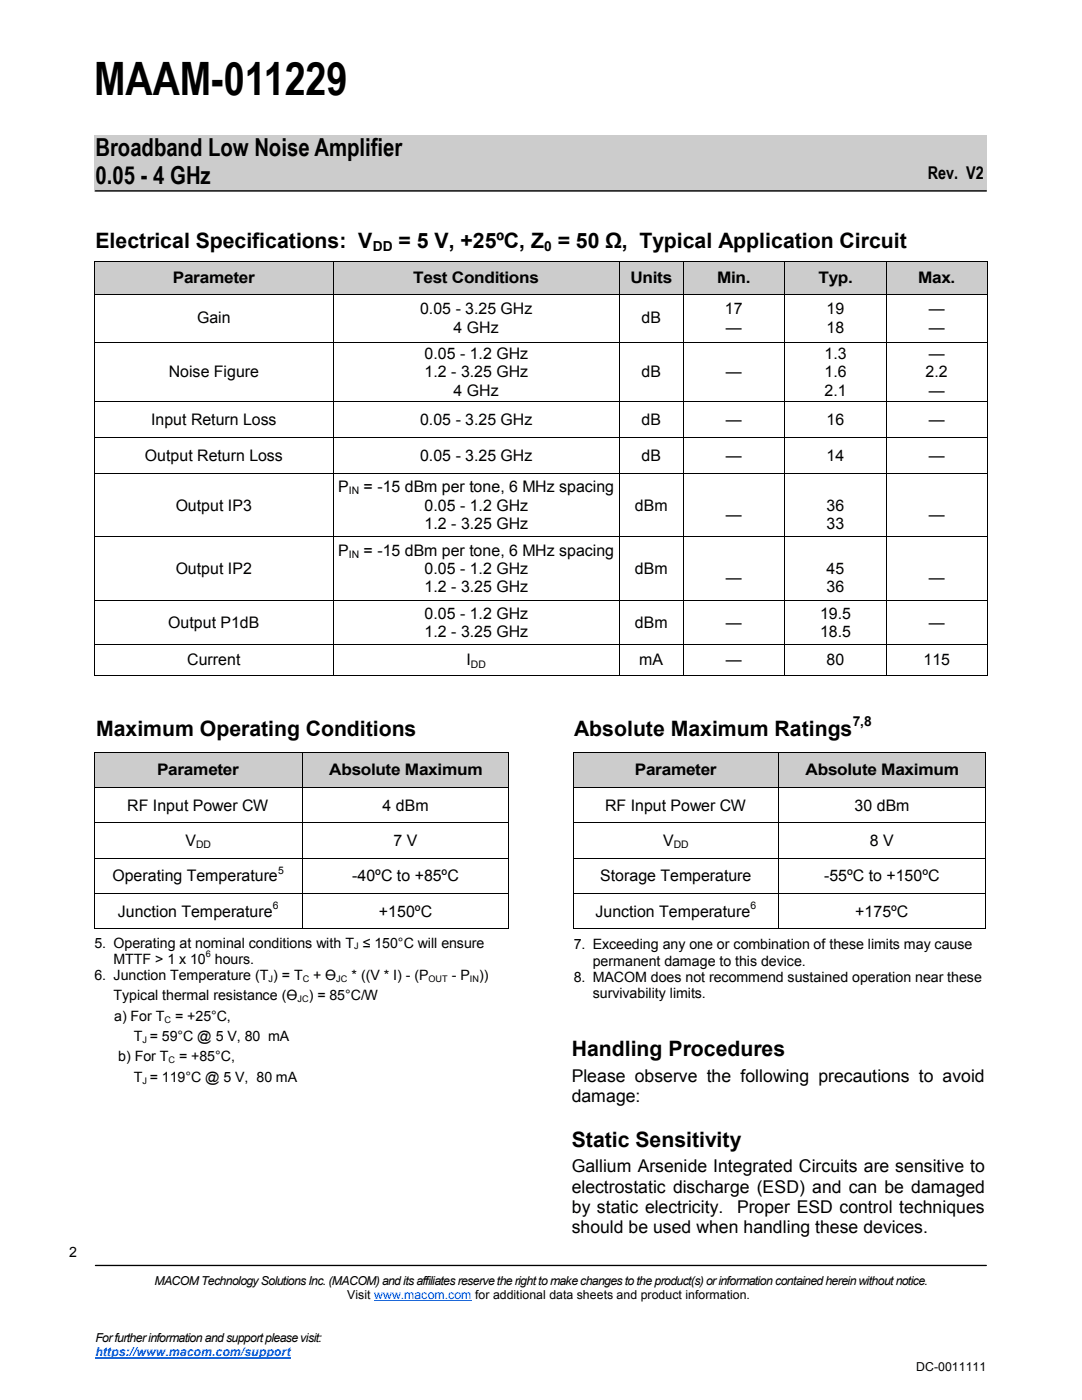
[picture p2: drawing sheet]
<svg xmlns="http://www.w3.org/2000/svg" width="216mm" height="279mm" viewBox="0 0 216 279" stroke-linecap="round" stroke-linejoin="round" font-family="sans-serif">
<defs><g id="words">
<text font-size="9.2" x="18.8" y="19">MAAM-011229</text>
<g font-size="5">
<text x="19" y="31.1">Broadband Low Noise Amplifier</text>
<text x="19" y="36.8">0.05 - 4 GHz</text>
</g>
<g font-size="4.2">
<text x="19" y="49.4">Electrical Specifications: V</text>
<text x="79.6" y="49.4">= 5 V, +25ºC, Z = 50 Ω, Typical Application Circuit</text>
<text x="19.2" y="146.9">Maximum Operating Conditions</text>
<text x="114.6" y="146.9">Absolute Maximum Ratings</text>
<text x="114.1" y="210.8">Handling Procedures</text>
<text x="114.1" y="228.8">Static Sensitivity</text>
</g>
<g font-size="3.5">
<text x="185.2" y="35.7">Rev. V2</text>
<text x="114.1" y="215.9">Please observe the following precautions to avoid</text>
<text x="114.1" y="220">damage:</text>
<text x="114.1" y="234">Gallium Arsenide Integrated Circuits are sensitive to</text>
<text x="114.1" y="238">electrostatic discharge (ESD) and can be damaged</text>
<text x="114.1" y="242.1">by static electricity.</text>
<text x="147.1" y="242.1">Proper ESD control techniques</text>
<text x="114.1" y="246.2">should be used when handling these devices.</text>
</g>
<g font-size="3.2">
<text x="34.5" y="56.5">Parameter</text>
<text x="82.5" y="56.5">Test Conditions</text>
<text x="125.8" y="56.5">Units</text>
<text x="143.1" y="56.5">Min.</text>
<text x="163.4" y="56.5">Typ.</text>
<text x="183.3" y="56.5">Max.</text>
<text x="39.3" y="64.6">Gain</text>
<text x="83.8" y="62.7">0.05 - 3.25 GHz</text>
<text x="128" y="64.6">dB</text>
<text x="144.7" y="62.7">17</text>
<text x="165" y="62.7">19</text>
<text x="185.4" y="62.7">—</text>
<text x="84.7" y="71.6">0.05 - 1.2 GHz</text>
<text x="90.5" y="66.4">4 GHz</text>
<text x="144.8" y="66.4">—</text>
<text x="164.5" y="71.6">1.3</text>
<text x="165" y="66.4">18</text>
<text x="185.4" y="66.4">—</text>
<text x="185.4" y="71.6">—</text>
<text x="33.7" y="75.3">Noise Figure</text>
<text x="84.7" y="75.3">1.2 - 3.25 GHz</text>
<text x="128" y="75.3">dB</text>
<text x="144.8" y="75.3">—</text>
<text x="164.5" y="75.3">1.6</text>
<text x="184.7" y="75.3">2.2</text>
<text x="90.5" y="79">4 GHz</text>
<text x="164.5" y="79">2.1</text>
<text x="185.4" y="79">—</text>
<text x="30.1" y="84.8">Input Return Loss</text>
<text x="83.8" y="84.8">0.05 - 3.25 GHz</text>
<text x="128" y="84.8">dB</text>
<text x="144.8" y="84.8">—</text>
<text x="165" y="84.8">16</text>
<text x="185.4" y="84.8">—</text>
<text x="28.9" y="92">Output Return Loss</text>
<text x="83.8" y="92">0.05 - 3.25 GHz</text>
<text x="128" y="92">dB</text>
<text x="144.8" y="92">—</text>
<text x="165" y="92">14</text>
<text x="185.4" y="92">—</text>
<text x="35.1" y="101.9">Output IP3</text>
<text x="67.5" y="98.3">P</text>
<text x="72.6" y="98.3">= -15 dBm per tone, 6 MHz spacing</text>
<text x="84.7" y="101.9">0.05 - 1.2 GHz</text>
<text x="126.7" y="101.9">dBm</text>
<text x="165" y="101.9">36</text>
<text x="84.7" y="105.6">1.2 - 3.25 GHz</text>
<text x="144.8" y="103.7">—</text>
<text x="165" y="105.6">33</text>
<text x="185.4" y="103.7">—</text>
<text x="67.5" y="111">P</text>
<text x="72.6" y="111">= -15 dBm per tone, 6 MHz spacing</text>
<text x="35.1" y="114.6">Output IP2</text>
<text x="84.7" y="114.6">0.05 - 1.2 GHz</text>
<text x="84.7" y="118.3">1.2 - 3.25 GHz</text>
<text x="126.7" y="114.6">dBm</text>
<text x="144.8" y="116.4">—</text>
<text x="165" y="114.6">45</text>
<text x="165" y="118.3">36</text>
<text x="185.4" y="116.4">—</text>
<text x="33.6" y="125.3">Output P1dB</text>
<text x="84.7" y="123.5">0.05 - 1.2 GHz</text>
<text x="126.7" y="125.3">dBm</text>
<text x="144.8" y="125.3">—</text>
<text x="163.7" y="123.5">19.5</text>
<text x="185.4" y="125.3">—</text>
<text x="84.7" y="127.1">1.2 - 3.25 GHz</text>
<text x="163.7" y="127.1">18.5</text>
<text x="37.4" y="132.8">Current</text>
<text x="93.1" y="132.8">I</text>
<text x="127.6" y="132.8">mA</text>
<text x="144.8" y="132.8">—</text>
<text x="165" y="132.8">80</text>
<text x="184.3" y="132.8">115</text>
<text x="31.3" y="154.7">Parameter</text>
<text x="65.7" y="154.7">Absolute Maximum</text>
<text x="126.7" y="154.7">Parameter</text>
<text x="160.8" y="154.7">Absolute Maximum</text>
<text x="25.4" y="161.8">RF Input Power CW</text>
<text x="76.3" y="161.8">4 dBm</text>
<text x="120.8" y="161.8">RF Input Power CW</text>
<text x="170.6" y="161.8">30 dBm</text>
<text x="37" y="168.9">V</text>
<text x="78.5" y="168.9">7 V</text>
<text x="132.4" y="168.9">V</text>
<text x="173.6" y="168.9">8 V</text>
<text x="22.4" y="175.9">Operating Temperature</text>
<text x="70.3" y="175.9">-40ºC to +85ºC</text>
<text x="119.8" y="175.9">Storage Temperature</text>
<text x="164.5" y="175.9">-55ºC to +150ºC</text>
<text x="23.5" y="183">Junction Temperature</text>
<text x="75.6" y="183">+150ºC</text>
<text x="118.9" y="183">Junction Temperature</text>
<text x="170.7" y="183">+175ºC</text>
</g>
<g font-size="2.8">
<text x="74.4" y="50">DD</text>
<text x="108.6" y="50">0</text>
<text x="170.2" y="144.9">7,8</text>
<text x="18.8" y="189.1">5. Operating at nominal conditions with T ≤ 150°C will ensure</text>
<text x="114.5" y="189.5">7. Exceeding any one or combination of these limits may cause</text>
<text x="18.8" y="195.6">6. Junction Temperature (T ) = T</text>
<text x="22.6" y="192.3">MTTF &gt; 1 x 10 hours.</text>
<text x="62.5" y="195.6">+ Ө</text>
<text x="70.2" y="195.6">* ((V * I) - (P</text>
<text x="90.1" y="195.6">- P ))</text>
<text x="114.5" y="196">8. MACOM does not recommend sustained operation near these</text>
<text x="118.3" y="192.8">permanent damage to this device.</text>
<text x="22.6" y="199.7">Typical thermal resistance (Ө</text>
<text x="22.8" y="203.7">a) For T</text>
<text x="34.9" y="203.7">= +25°C,</text>
<text x="61.6" y="199.7">) = 85°C/W</text>
<text x="118.3" y="199.2">survivability limits.</text>
<text x="26.7" y="207.8">T = 59°C @ 5 V, 80 mA</text>
<text x="23.6" y="211.8">b) For T</text>
<text x="26.7" y="215.9">T = 119°C @ 5 V, 80 mA</text>
<text x="35.7" y="211.8">= +85°C,</text>
<text x="13.8" y="250.9">2</text>
</g>
<g font-size="2.5">
<text x="30.8" y="256.5">MACOM Technology Solutions Inc. (MACOM) and its affiliates reserve the right to make changes to the product(s) or information contained herein without notice.</text>
<text x="69.3" y="259.3">Visit www.macom.com for additional data sheets and product information.</text>
<text x="19" y="267.8">For further information and support please visit:</text>
<text x="182.9" y="273.6">DC-0011111</text>
</g>
<text font-size="2.5" fill="#06f" x="19" y="270.7">https://www.macom.com/support</text>
<g font-size="2.1">
<text x="69.6" y="98.7">IN</text>
<text x="69.6" y="111.4">IN</text>
<text x="94" y="133.2">DD</text>
<text x="39.1" y="169.3">DD</text>
<text x="134.5" y="169.3">DD</text>
<text x="55.5" y="174.4">5</text>
<text x="54.4" y="181.5">6</text>
<text x="149.8" y="181.5">6</text>
</g>
<g font-size="1.8">
<text x="41.1" y="191">6</text>
<text x="70.7" y="189.5">J</text>
<text x="53.6" y="196">J</text>
<text x="60.4" y="196">C</text>
<text x="67.1" y="196">JC</text>
<text x="85.5" y="196">OUT</text>
<text x="93.8" y="196">IN</text>
<text x="59.4" y="200">JC</text>
<text x="28.5" y="208.2">J</text>
<text x="32.9" y="204.1">C</text>
<text x="33.6" y="212.2">C</text>
<text x="28.5" y="216.3">J</text>
</g>
</g></defs>
<path d="M18.8 26.9h178v11.3h-178z" fill-rule="evenodd" fill="#ccc"/>
<path d="M19 38.1h177.8" fill="none" stroke="#000" stroke-width=".26"/>
<g fill="#fff">
<path d="M6.9 247.1h9.6v6.3h-9.6z" fill-rule="evenodd"/>
<path d="M6.9 247.3h9.5v6.4h-9.5z" fill-rule="evenodd"/>
</g>
<path d="M19 252.6h177.8" fill="none" stroke="#000" stroke-width=".26"/>
<path d="M74.7 259.7h19.4" fill="none" stroke="#06f" stroke-width=".2"/>
<path d="M19 271.1h39" fill="none" stroke="#06f" stroke-width=".25"/>
<path d="M6.9 247.3h9.5v6.3h-9.5z" fill-rule="evenodd" fill="#fff"/>
<g fill="#ccc">
<path d="M18.9 52.2h47.6v6.5h-47.6z" fill-rule="evenodd"/>
<path d="M66.5 52.2h57.1v6.5h-57.1z" fill-rule="evenodd"/>
<path d="M123.6 52.2h12.7v6.5h-12.7z" fill-rule="evenodd"/>
<path d="M136.3 52.2h20.3v6.5h-20.3z" fill-rule="evenodd"/>
<path d="M156.6 52.2h20.2v6.5h-20.2z" fill-rule="evenodd"/>
<path d="M176.8 52.2h20.3v6.5h-20.3z" fill-rule="evenodd"/>
</g>
<g fill="none" stroke="#000" stroke-width=".2">
<path d="M18.9 52.3h178.2M18.9 52.2v82.6M19 58.8h178M66.5 52.3v6.4M66.5 58.8v76M123.7 52.3v6.4M123.7 58.8v21.3M136.4 52.3v6.4M136.4 58.8v21.3M156.6 52.3v6.4M156.6 58.8v76M176.9 52.3v6.4"/>
<path d="M176.9 58.8v76M197 52.2v82.6M19 68.3h178M19 80.2h178M19 87.3h178M19 94.5h178M123.7 80.2v39.6M136.4 80.2v39.6M19 107.2h178M19 119.9h178M123.7 119.9v8.6M136.4 119.9v8.6"/>
<path d="M18.9 134.9h178.2M19 128.6h178M123.7 128.6v6.2M136.4 128.6v6.2"/>
</g>
<g fill="#ccc">
<path d="M18.8 150.1h41.5v7.1h-41.5z" fill-rule="evenodd"/>
<path d="M60.3 150.1h41.3v7.1h-41.3z" fill-rule="evenodd"/>
</g>
<path d="M18.8 150.1h82.8M18.8 150.1v35.3M18.9 157.2h82.6M60.3 150.2v6.9M60.3 157.2v28.2M101.5 150.1v35.3M18.9 164.2h82.6M18.9 171.3h82.6M18.9 178.4h82.6M18.8 185.4h82.8" fill="none" stroke="#000" stroke-width=".2"/>
<g fill="#ccc">
<path d="M114.3 150.1h41.1v7.1h-41.1z" fill-rule="evenodd"/>
<path d="M155.4 150.1h41.3v7.1h-41.3z" fill-rule="evenodd"/>
</g>
<path d="M114.3 150.1h82.4M114.4 150.1v35.3M114.4 157.2h82.2M155.4 150.2v6.9M155.4 157.2v28.2M196.6 150.1v35.3M114.4 164.2h82.2M114.4 171.3h82.2M114.4 178.4h82.2M114.3 185.4h82.4" fill="none" stroke="#000" stroke-width=".2"/>
<use href="#words"/>
</svg>
